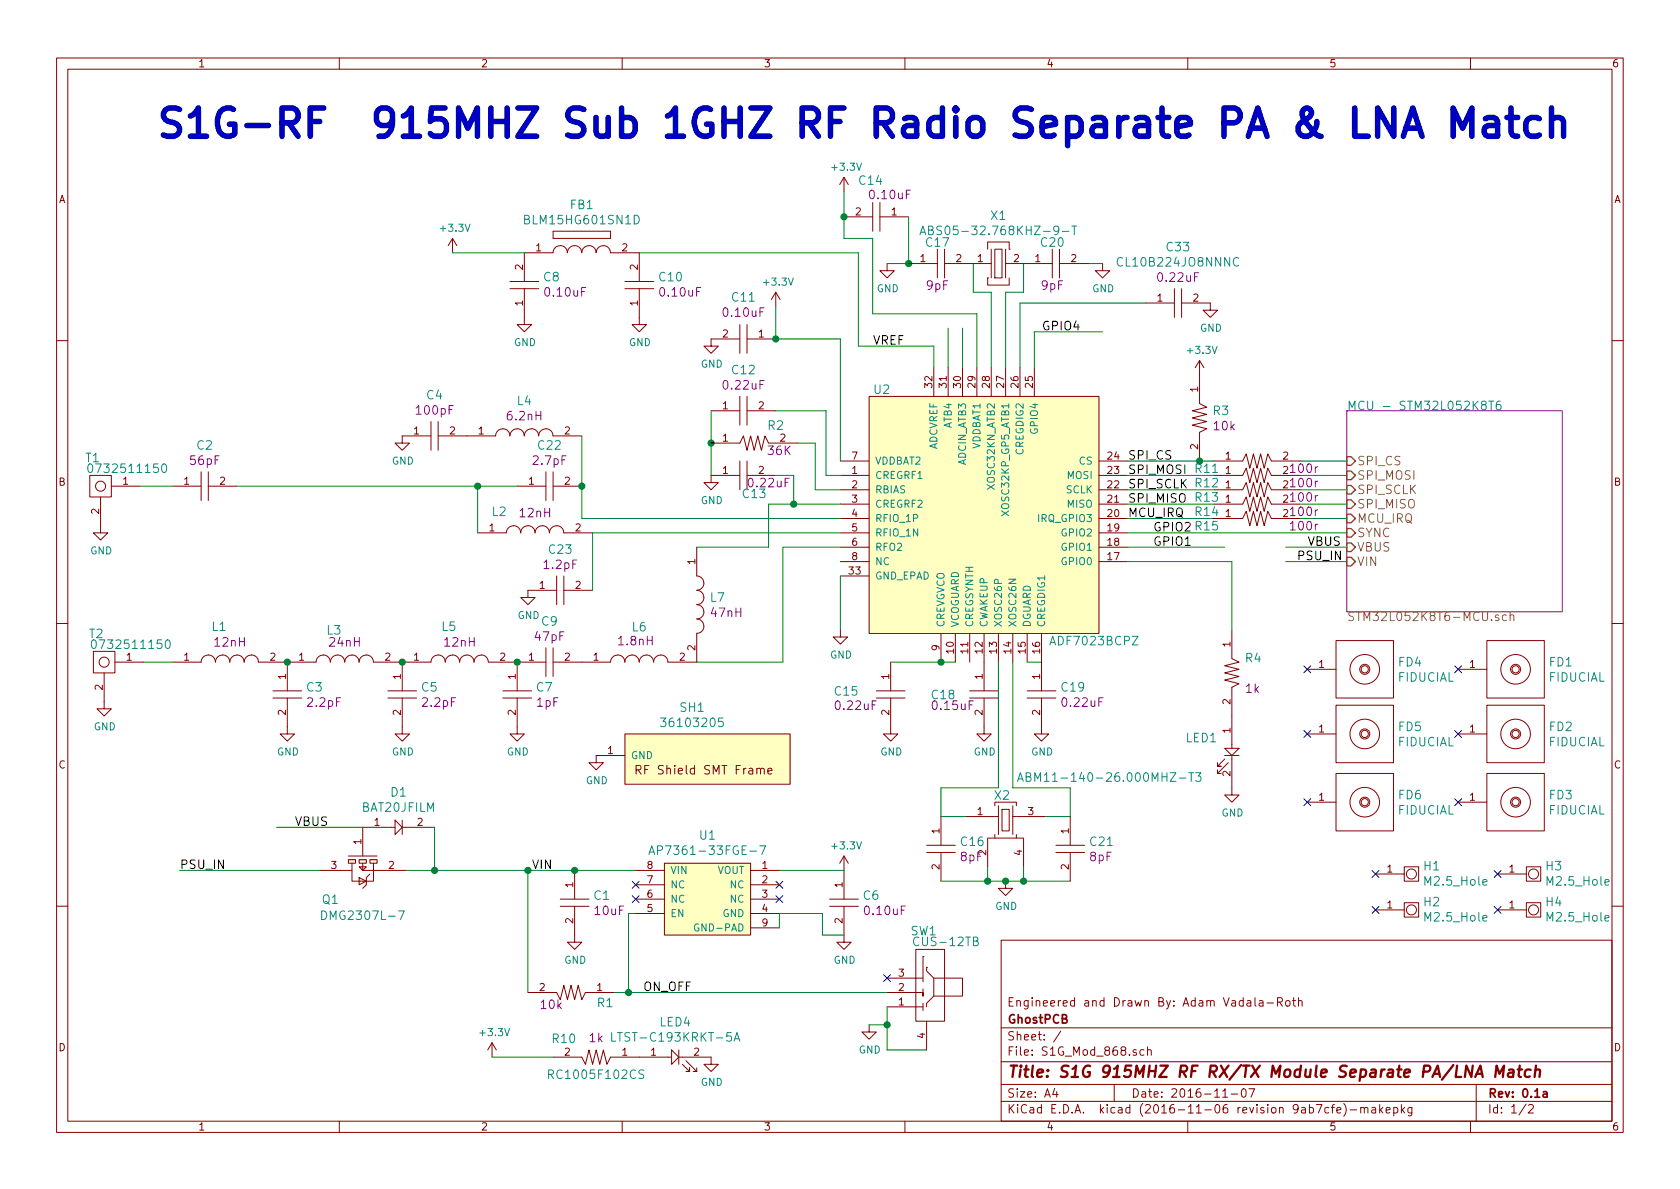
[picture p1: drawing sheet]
<svg xmlns="http://www.w3.org/2000/svg" width="297mm" height="210mm" viewBox="0 0 297 210" stroke-linecap="round" stroke-linejoin="round" font-family="sans-serif">
<defs><g id="words">
<text font-size="7" fill="#0000c2" x="27.3" y="24.4">S1G-RF 915MHZ Sub 1GHZ RF Radio Separate PA &amp; LNA Match</text>
<text font-size="2.8" fill="#840000" x="178" y="190.5">Title: S1G 915MHZ RF RX/TX Module Separate PA/LNA Match</text>
<g font-size="2.1" fill="#008484">
<text x="152" y="32.7">C14</text>
<text x="93.2" y="39.7">BLM15HG601SN1D</text>
<text x="100.9" y="37">FB1</text>
<text x="165.4" y="41.6">ABS05-32.768KHZ-9-T</text>
<text x="175.2" y="38.9">X1</text>
<text x="163.8" y="43.6">C17</text>
<text x="184.1" y="43.6">C20</text>
<text x="198.1" y="47.1">CL10B224JO8NNNC</text>
<text x="206.3" y="44.4">C33</text>
<text x="96.2" y="49.8">C8</text>
<text x="116.6" y="49.8">C10</text>
<text x="129.5" y="53.3">C11</text>
<text x="75.5" y="70.6">C4</text>
<text x="91.5" y="71.6">L4</text>
<text x="129.5" y="66.2">C12</text>
<text x="154.6" y="69.7">U2</text>
<text x="135.8" y="76">R2</text>
<text x="214.5" y="73.4">R3</text>
<text x="238.1" y="72.5">MCU - STM32L052K8T6</text>
<text x="15.1" y="81.7">T1</text>
<text x="16.6" y="83.6">0732511150</text>
<text x="34.8" y="79.5">C2</text>
<text x="95.2" y="79.5">C22</text>
<text x="211.4" y="83.6">R11</text>
<text x="211.4" y="86.2">R12</text>
<text x="211.4" y="88.7">R13</text>
<text x="87" y="91.3">L2</text>
<text x="203.8" y="94">GPIO2 R15</text>
<text x="211.4" y="91.3">R14</text>
<text x="97.1" y="97.9">C23</text>
<text x="125.6" y="106.4">L7</text>
<text x="15.8" y="112.8">T2</text>
<text x="37.5" y="111.6">L1</text>
<text x="57.8" y="112.2">L3</text>
<text x="78.1" y="111.6">L5</text>
<text x="95.8" y="110.6">C9</text>
<text x="111.8" y="111.7">L6</text>
<text x="17.2" y="114.8">0732511150</text>
<text x="186.1" y="114.1">ADF7023BCPZ</text>
<text x="220.2" y="117.1">R4</text>
<text x="247.3" y="117.9">FD4</text>
<text x="274" y="117.9">FD1</text>
<text x="54.3" y="122.3">C3</text>
<text x="74.6" y="122.3">C5</text>
<text x="94.9" y="122.3">C7</text>
<text x="120.3" y="125.9">SH1</text>
<text x="147.7" y="123">C15</text>
<text x="164.8" y="123.6">C18</text>
<text x="187.8" y="122.3">C19</text>
<text x="247.2" y="120.5">FIDUCIAL</text>
<text x="273.8" y="120.5">FIDUCIAL</text>
<text x="117.7" y="128.6">36103205</text>
<text x="209.7" y="131.3">LED1</text>
<text x="247.2" y="132">FIDUCIAL</text>
<text x="247.3" y="129.3">FD5</text>
<text x="273.8" y="132">FIDUCIAL</text>
<text x="274" y="129.3">FD2</text>
<text x="64.1" y="143.6">BAT20JFILM</text>
<text x="69.1" y="140.9">D1</text>
<text x="175.9" y="141.4">X2</text>
<text x="183" y="138.2">ABM11-140-26.000MHZ-T3</text>
<text x="247.3" y="141.3">FD6</text>
<text x="274" y="141.3">FD3</text>
<text x="123.7" y="148.5">U1</text>
<text x="170" y="149.6">C16</text>
<text x="192.8" y="149.6">C21</text>
<text x="247.2" y="144">FIDUCIAL</text>
<text x="273.8" y="144">FIDUCIAL</text>
<text x="116.6" y="151.2">AP7361-33FGE-7</text>
<text x="251.8" y="153.9">H1</text>
<text x="273.4" y="153.9">H3</text>
<text x="57" y="159.8">Q1</text>
<text x="105.1" y="159.1">C1</text>
<text x="152.7" y="159.1">C6</text>
<text x="251.8" y="160.3">H2</text>
<text x="252.2" y="156.6">M2.5_Hole</text>
<text x="273.4" y="160.3">H4</text>
<text x="273.8" y="156.6">M2.5_Hole</text>
<text x="57.7" y="162.7">DMG2307L-7</text>
<text x="161" y="165.4">SW1</text>
<text x="162.1" y="167.3">CUS-12TB</text>
<text x="252.2" y="163">M2.5_Hole</text>
<text x="273.8" y="163">M2.5_Hole</text>
<text x="105.7" y="178.1">R1</text>
<text x="97.8" y="184.4">R10</text>
<text x="109.2" y="184.2">LTST-C193KRKT-5A</text>
<text x="116.7" y="181.5">LED4</text>
<text x="97.6" y="190.8">RC1005F102CS</text>
</g>
<g font-size="2.1" fill="#840084">
<text x="154" y="35.2">0.10uF</text>
<text x="96.6" y="52.4">0.10uF</text>
<text x="116.9" y="52.4">0.10uF</text>
<text x="163.9" y="51.3">9pF</text>
<text x="184.2" y="51.3">9pF</text>
<text x="204.9" y="49.8">0.22uF</text>
<text x="128.1" y="56">0.10uF</text>
<text x="128.1" y="68.9">0.22uF</text>
<text x="73.8" y="73.3">100pF</text>
<text x="89.8" y="74.3">6.2nH</text>
<text x="214.7" y="76.1">10k</text>
<text x="33.7" y="82.2">56pF</text>
<text x="94.4" y="82.2">2.7pF</text>
<text x="135.9" y="80.5">36K</text>
<text x="228.3" y="83.6">100r</text>
<text x="131.4" y="88.1">C13</text>
<text x="132.5" y="86.2">0.22uF</text>
<text x="228.3" y="86.2">100r</text>
<text x="228.3" y="88.7">100r</text>
<text x="92" y="91.5">12nH</text>
<text x="228.3" y="91.3">100r</text>
<text x="228.3" y="93.8">100r</text>
<text x="96.3" y="100.6">1.2pF</text>
<text x="94.7" y="113.3">47pF</text>
<text x="125.8" y="109.1">47nH</text>
<text x="38" y="114.3">12nH</text>
<text x="58.4" y="114.3">24nH</text>
<text x="78.7" y="114.3">12nH</text>
<text x="109.5" y="114.1">1.8nH</text>
<text x="54.5" y="125">2.2pF</text>
<text x="74.8" y="125">2.2pF</text>
<text x="94.9" y="125">1pF</text>
<text x="147.9" y="125.5">0.22uF</text>
<text x="165.1" y="125.5">0.15uF</text>
<text x="188" y="125">0.22uF</text>
<text x="220.3" y="122.5">1k</text>
<text x="169.9" y="152.3">8pF</text>
<text x="192.7" y="152.3">8pF</text>
<text x="105.3" y="161.8">10uF</text>
<text x="153.1" y="161.8">0.10uF</text>
<text x="95.7" y="178.4">10k</text>
<text x="104.2" y="184.3">1k</text>
</g>
<g font-size="2.1">
<text x="184.1" y="58.4">GPIO4</text>
<text x="154.3" y="61">VREF</text>
<text x="199.4" y="81.3">SPI_CS</text>
<text x="199.4" y="83.8">SPI_MOSI</text>
<text x="199.4" y="86.4">SPI_SCLK</text>
<text x="199.4" y="88.9">SPI_MISO</text>
<text x="199.4" y="91.4">MCU_IRQ</text>
<text x="203.8" y="96.5">GPIO1</text>
<text x="229.2" y="99.1">PSU_IN</text>
<text x="231.1" y="96.5">VBUS</text>
<text x="52.1" y="146">VBUS</text>
<text x="31.7" y="153.7">PSU_IN</text>
<text x="94" y="153.7">VIN</text>
<text x="113.7" y="175.3">ON_OFF</text>
</g>
<g font-size="2.1" fill="#848400">
<text x="239.9" y="82.3">SPI_CS</text>
<text x="239.9" y="84.8">SPI_MOSI</text>
<text x="239.9" y="89.9">SPI_MISO</text>
<text x="239.9" y="87.4">SPI_SCLK</text>
<text x="239.9" y="92.5">MCU_IRQ</text>
<text x="239.9" y="95">SYNC</text>
<text x="239.9" y="97.5">VBUS</text>
<text x="239.9" y="100.1">VIN</text>
<text x="238.1" y="109.8">STM32L052K8T6-MCU.sch</text>
</g>
<g font-size="2.1" fill="#840000">
<text x="113.6" y="137">RF Shield SMT Frame</text>
<text x="178" y="178">Engineered and Drawn By: Adam Vadala-Roth</text>
<text x="178" y="184">Sheet: /</text>
<text x="178" y="181">GhostPCB</text>
<text x="178" y="186.7">File: S1G_Mod_868.sch</text>
<text x="178" y="196.9">KiCad E.D.A. kicad (2016-11-06 revision 9ab7cfe)-makepkg</text>
<text x="178" y="194.1">Size: A4</text>
<text x="200" y="194.1">Date: 2016-11-07</text>
<text x="263" y="194.1">Rev: 0.1a</text>
<text x="263" y="196.9">Id: 1/2</text>
</g>
<g font-size="1.8" fill="#840000">
<text x="35" y="11.9">1</text>
<text x="85" y="11.9">2</text>
<text x="135" y="11.9">3</text>
<text x="185" y="11.9">4</text>
<text x="235" y="11.9">5</text>
<text x="285" y="11.9">6</text>
<text x="10.4" y="35.9">A</text>
<text x="285.4" y="35.9">A</text>
<text x="151.3" y="38.1">2</text>
<text x="157.6" y="38.1">1</text>
<text x="92.5" y="47.7" transform="rotate(-90 92.5 47.7)">2</text>
<text x="94.8" y="44.4">1</text>
<text x="110" y="44.4">2</text>
<text x="112.8" y="47.7" transform="rotate(-90 112.8 47.7)">2</text>
<text x="162.7" y="46.3">1</text>
<text x="169.1" y="46.3">2</text>
<text x="172.8" y="46.3">1</text>
<text x="179.2" y="46.3">2</text>
<text x="183" y="46.3">1</text>
<text x="189.4" y="46.3">2</text>
<text x="204.6" y="53.3">1</text>
<text x="211" y="53.3">2</text>
<text x="92.5" y="54.1" transform="rotate(-90 92.5 54.1)">1</text>
<text x="112.8" y="54.1" transform="rotate(-90 112.8 54.1)">1</text>
<text x="127.8" y="59.7">2</text>
<text x="134.1" y="59.7">1</text>
<text x="164.8" y="68.5" transform="rotate(-90 164.8 68.5)">32</text>
<text x="167.4" y="68.5" transform="rotate(-90 167.4 68.5)">31</text>
<text x="169.9" y="68.5" transform="rotate(-90 169.9 68.5)">30</text>
<text x="172.5" y="68.5" transform="rotate(-90 172.5 68.5)">29</text>
<text x="175" y="68.5" transform="rotate(-90 175 68.5)">28</text>
<text x="177.5" y="68.5" transform="rotate(-90 177.5 68.5)">27</text>
<text x="180.1" y="68.5" transform="rotate(-90 180.1 68.5)">26</text>
<text x="182.6" y="68.5" transform="rotate(-90 182.6 68.5)">25</text>
<text x="211.8" y="69.3" transform="rotate(-90 211.8 69.3)">1</text>
<text x="73.2" y="76.8">1</text>
<text x="79.5" y="76.8">2</text>
<text x="84.6" y="76.8">1</text>
<text x="99.8" y="76.8">2</text>
<text x="127.8" y="72.4">1</text>
<text x="134.1" y="72.4">2</text>
<text x="127.8" y="83.8">1</text>
<text x="127.8" y="78.1">1</text>
<text x="134.1" y="83.8">2</text>
<text x="137.9" y="78.1">2</text>
<text x="150.6" y="83.8">1</text>
<text x="150.6" y="81.3">7</text>
<text x="195.9" y="83.8">23</text>
<text x="195.9" y="81.3">24</text>
<text x="211.8" y="79.5" transform="rotate(-90 211.8 79.5)">2</text>
<text x="216.7" y="81.3">1</text>
<text x="216.7" y="83.8">1</text>
<text x="226.8" y="81.3">2</text>
<text x="226.8" y="83.8">2</text>
<text x="10.4" y="85.9">B</text>
<text x="21.7" y="85.7">1</text>
<text x="32.5" y="85.7">1</text>
<text x="38.9" y="85.7">2</text>
<text x="93.5" y="85.7">1</text>
<text x="99.8" y="85.7">2</text>
<text x="150.6" y="86.4">2</text>
<text x="150.6" y="88.9">3</text>
<text x="195.9" y="88.9">21</text>
<text x="195.9" y="86.4">22</text>
<text x="216.7" y="86.4">1</text>
<text x="216.7" y="88.9">1</text>
<text x="226.8" y="86.4">2</text>
<text x="226.8" y="88.9">2</text>
<text x="285.4" y="85.9">B</text>
<text x="17.5" y="90.9" transform="rotate(-90 17.5 90.9)">2</text>
<text x="86.5" y="94">1</text>
<text x="101.8" y="94">2</text>
<text x="150.6" y="91.4">4</text>
<text x="150.6" y="94">5</text>
<text x="195.9" y="91.4">20</text>
<text x="195.9" y="94">19</text>
<text x="216.7" y="91.4">1</text>
<text x="226.8" y="91.4">2</text>
<text x="122.9" y="99.8" transform="rotate(-90 122.9 99.8)">1</text>
<text x="150.2" y="101.6">33</text>
<text x="150.6" y="96.5">6</text>
<text x="150.6" y="99.1">8</text>
<text x="195.9" y="99.1">17</text>
<text x="195.9" y="96.5">18</text>
<text x="95.4" y="104.1">1</text>
<text x="101.8" y="104.1">2</text>
<text x="22.4" y="116.8">1</text>
<text x="32.5" y="116.8">1</text>
<text x="47.8" y="116.8">2</text>
<text x="52.9" y="116.8">1</text>
<text x="68.1" y="116.8">2</text>
<text x="73.2" y="116.8">1</text>
<text x="88.4" y="116.8">2</text>
<text x="93.5" y="116.8">1</text>
<text x="99.8" y="116.8">2</text>
<text x="104.9" y="116.8">1</text>
<text x="120.2" y="116.8">2</text>
<text x="122.9" y="115" transform="rotate(-90 122.9 115)">2</text>
<text x="166.1" y="115" transform="rotate(-90 166.1 115)">9</text>
<text x="168.7" y="115.5" transform="rotate(-90 168.7 115.5)">10</text>
<text x="171.2" y="115.5" transform="rotate(-90 171.2 115.5)">11</text>
<text x="173.7" y="115.5" transform="rotate(-90 173.7 115.5)">12</text>
<text x="176.3" y="115.5" transform="rotate(-90 176.3 115.5)">13</text>
<text x="178.8" y="115.5" transform="rotate(-90 178.8 115.5)">14</text>
<text x="181.4" y="115.5" transform="rotate(-90 181.4 115.5)">15</text>
<text x="183.9" y="115.5" transform="rotate(-90 183.9 115.5)">16</text>
<text x="217.6" y="114.4" transform="rotate(-90 217.6 114.4)">1</text>
<text x="233.2" y="118.1">1</text>
<text x="259.9" y="118.1">1</text>
<text x="18.2" y="122" transform="rotate(-90 18.2 122)">2</text>
<text x="50.5" y="120.1" transform="rotate(-90 50.5 120.1)">1</text>
<text x="70.9" y="120.1" transform="rotate(-90 70.9 120.1)">1</text>
<text x="91.2" y="120.1" transform="rotate(-90 91.2 120.1)">1</text>
<text x="157.2" y="120.1" transform="rotate(-90 157.2 120.1)">1</text>
<text x="173.7" y="120.1" transform="rotate(-90 173.7 120.1)">1</text>
<text x="183.9" y="120.1" transform="rotate(-90 183.9 120.1)">1</text>
<text x="217.6" y="124.6" transform="rotate(-90 217.6 124.6)">2</text>
<text x="50.5" y="126.5" transform="rotate(-90 50.5 126.5)">2</text>
<text x="70.9" y="126.5" transform="rotate(-90 70.9 126.5)">2</text>
<text x="91.2" y="126.5" transform="rotate(-90 91.2 126.5)">2</text>
<text x="157.2" y="126.5" transform="rotate(-90 157.2 126.5)">2</text>
<text x="173.7" y="126.5" transform="rotate(-90 173.7 126.5)">2</text>
<text x="183.9" y="126.5" transform="rotate(-90 183.9 126.5)">2</text>
<text x="217.6" y="129.6" transform="rotate(-90 217.6 129.6)">1</text>
<text x="233.2" y="129.5">1</text>
<text x="259.9" y="129.5">1</text>
<text x="10.4" y="135.9">C</text>
<text x="107.5" y="133.3">1</text>
<text x="217.6" y="137.3" transform="rotate(-90 217.6 137.3)">2</text>
<text x="285.4" y="135.9">C</text>
<text x="233.2" y="141.6">1</text>
<text x="259.9" y="141.6">1</text>
<text x="63.9" y="149.3" transform="rotate(-90 63.9 149.3)">1</text>
<text x="66.2" y="146">1</text>
<text x="73.8" y="146">2</text>
<text x="166.1" y="147.4" transform="rotate(-90 166.1 147.4)">1</text>
<text x="172.8" y="144.1">1</text>
<text x="181.8" y="144.1">3</text>
<text x="189" y="147.4" transform="rotate(-90 189 147.4)">1</text>
<text x="58.6" y="153.7">3</text>
<text x="68.7" y="153.7">2</text>
<text x="114.5" y="153.7">8</text>
<text x="134.8" y="153.7">1</text>
<text x="166.1" y="153.8" transform="rotate(-90 166.1 153.8)">2</text>
<text x="180.7" y="151.3" transform="rotate(-90 180.7 151.3)">4</text>
<text x="189" y="153.8" transform="rotate(-90 189 153.8)">2</text>
<text x="245.3" y="154.3">1</text>
<text x="266.9" y="154.3">1</text>
<text x="101.3" y="156.9" transform="rotate(-90 101.3 156.9)">1</text>
<text x="114.5" y="161.3">5</text>
<text x="114.5" y="158.7">6</text>
<text x="114.5" y="156.2">7</text>
<text x="134.8" y="156.2">2</text>
<text x="134.8" y="158.7">3</text>
<text x="134.8" y="161.3">4</text>
<text x="149" y="156.9" transform="rotate(-90 149 156.9)">1</text>
<text x="245.3" y="160.6">1</text>
<text x="266.9" y="160.6">1</text>
<text x="101.3" y="163.3" transform="rotate(-90 101.3 163.3)">2</text>
<text x="134.8" y="163.8">9</text>
<text x="149" y="163.3" transform="rotate(-90 149 163.3)">2</text>
<text x="158.9" y="172.7">3</text>
<text x="95.4" y="175.3">2</text>
<text x="105.6" y="175.3">1</text>
<text x="158.9" y="177.8">1</text>
<text x="158.9" y="175.3">2</text>
<text x="10.4" y="185.9">D</text>
<text x="163.6" y="183.6" transform="rotate(-90 163.6 183.6)">4</text>
<text x="285.4" y="185.9">D</text>
<text x="99.8" y="186.7">2</text>
<text x="110" y="186.7">1</text>
<text x="115.1" y="186.7">1</text>
<text x="122.7" y="186.7">2</text>
<text x="35" y="199.9">1</text>
<text x="85" y="199.9">2</text>
<text x="135" y="199.9">3</text>
<text x="185" y="199.9">4</text>
<text x="235" y="199.9">5</text>
<text x="285" y="199.9">6</text>
</g>
<g font-size="1.8" fill="#008484">
<text x="147.3" y="30.2">+3.3V</text>
<text x="78.1" y="41">+3.3V</text>
<text x="135.2" y="50.5">+3.3V</text>
<text x="155" y="51.7">GND</text>
<text x="193.1" y="51.7">GND</text>
<text x="212.2" y="58.7">GND</text>
<text x="90.9" y="61.2">GND</text>
<text x="111.2" y="61.2">GND</text>
<text x="123.9" y="65">GND</text>
<text x="210.1" y="62.6">+3.3V</text>
<text x="168.3" y="75.7" transform="rotate(-90 168.3 75.7)">ATB4</text>
<text x="183.5" y="76.5" transform="rotate(-90 183.5 76.5)">GPIO4</text>
<text x="69.3" y="82.2">GND</text>
<text x="154.7" y="82.2">VDDBAT2</text>
<text x="165.7" y="79.7" transform="rotate(-90 165.7 79.7)">ADCVREF</text>
<text x="170.8" y="82.3" transform="rotate(-90 170.8 82.3)">ADCIN_ATB3</text>
<text x="173.4" y="79.5" transform="rotate(-90 173.4 79.5)">VDDBAT1</text>
<text x="181" y="80.4" transform="rotate(-90 181 80.4)">CREGDIG2</text>
<text x="190.8" y="82.2">CS</text>
<text x="123.9" y="89.1">GND</text>
<text x="154.7" y="84.7">CREGRF1</text>
<text x="154.7" y="87.2">RBIAS</text>
<text x="154.7" y="89.8">CREGRF2</text>
<text x="175.9" y="86.3" transform="rotate(-90 175.9 86.3)">XOSC32KN_ATB2</text>
<text x="188.5" y="87.2">SCLK</text>
<text x="188.8" y="89.8">MISO</text>
<text x="188.8" y="84.7">MOSI</text>
<text x="154.7" y="92.3">RFIO_1P</text>
<text x="154.7" y="94.9">RFIO_1N</text>
<text x="178.4" y="90.7" transform="rotate(-90 178.4 90.7)">XOSC32KP_GP5_ATB1</text>
<text x="183.8" y="92.3">IRQ_GPIO3</text>
<text x="187.9" y="94.9">GPIO2</text>
<text x="16" y="98">GND</text>
<text x="154.7" y="97.4">RFO2</text>
<text x="154.7" y="99.9">NC</text>
<text x="187.9" y="99.9">GPIO0</text>
<text x="187.9" y="97.4">GPIO1</text>
<text x="154.7" y="102.5">GND_EPAD</text>
<text x="91.5" y="109.5">GND</text>
<text x="167" y="111" transform="rotate(-90 167 111)">CREVGVCO</text>
<text x="169.5" y="111" transform="rotate(-90 169.5 111)">VCOGUARD</text>
<text x="172.1" y="111" transform="rotate(-90 172.1 111)">CREGSYNTH</text>
<text x="174.6" y="111" transform="rotate(-90 174.6 111)">CWAKEUP</text>
<text x="177.2" y="111" transform="rotate(-90 177.2 111)">XOSC26P</text>
<text x="179.7" y="111" transform="rotate(-90 179.7 111)">XOSC26N</text>
<text x="182.2" y="111" transform="rotate(-90 182.2 111)">DGUARD</text>
<text x="184.8" y="111" transform="rotate(-90 184.8 111)">CREGDIG1</text>
<text x="146.8" y="116.5">GND</text>
<text x="16.6" y="129.2">GND</text>
<text x="49" y="133.6">GND</text>
<text x="69.3" y="133.6">GND</text>
<text x="89.6" y="133.6">GND</text>
<text x="111.5" y="134.2">GND</text>
<text x="155.7" y="133.6">GND</text>
<text x="172.2" y="133.6">GND</text>
<text x="182.3" y="133.6">GND</text>
<text x="103.6" y="138.7">GND</text>
<text x="216" y="144.4">GND</text>
<text x="118.5" y="154.6">VIN</text>
<text x="126.8" y="154.6">VOUT</text>
<text x="147.3" y="150.2">+3.3V</text>
<text x="118.5" y="159.6">NC</text>
<text x="118.5" y="157.1">NC</text>
<text x="129.1" y="157.1">NC</text>
<text x="129.1" y="159.6">NC</text>
<text x="176" y="160.9">GND</text>
<text x="118.5" y="162.2">EN</text>
<text x="123.4" y="164.7">GND-PAD</text>
<text x="127.8" y="162.2">GND</text>
<text x="99.8" y="170.4">GND</text>
<text x="147.4" y="170.4">GND</text>
<text x="85" y="183.2">+3.3V</text>
<text x="151.8" y="186.3">GND</text>
<text x="123.9" y="192">GND</text>
</g>
<text font-size="1.8" fill="#840084" x="174.4" y="151.3" transform="rotate(-90 174.4 151.3)">2</text>
</g></defs>
<g fill="none" stroke="#840000" stroke-width=".18">
<path d="M10 10.3h277v189.9h-277zM12 12.2h273v186.1h-273zM60 10.3v1.9M110 10.3v1.9M160 10.3v1.9M210 10.3v1.9M260 10.3v1.9M149.2 31.4l-.7 1.2M149.2 31.4v2.5M149.2 31.4l.8 1.2M149.2 38.3h5.1M154.3 35.8v5.1"/>
<path d="M155.6 35.8v5.1M155.6 38.3h5.1M80 42.2l-.8 1.2M80 42.2v2.5M80 42.2l.8 1.2M90.2 51h5M90.2 49.8h5M92.7 51v6.4h1.3l-1.3 1.3-1.3-1.3h1.3M97.8 40.9h10.1v1.3h-10.1zM99.1 43.5a1.26 1.26 0 0 0-1.3 1.2h-5.1v5.1M99.1 43.4a1.25 1.25 0 0 1 1.2 1.3M101.6 43.5a1.26 1.26 0 0 0-1.3 1.2"/>
<path d="M101.6 43.4a1.25 1.25 0 0 1 1.2 1.3 1.3 1.3 0 0 1 1.3-1.2M104.1 43.4a1.25 1.25 0 0 1 1.3 1.3M106.7 43.5a1.26 1.26 0 0 0-1.3 1.2M106.7 43.4a1.25 1.25 0 0 1 1.2 1.3h5.1v5.1M110.5 51h5.1M110.5 49.8h5.1M113 51v6.4h1.3l-1.3 1.3-1.2-1.3h1.2M130.8 59.9h-5.1v1.3h1.3l-1.3 1.3-1.2-1.3h1.2M130.8 57.4v5.1M132.1 57.4v5.1M132.1 59.9h5.1M137.2 51.7l-.8 1.3"/>
<path d="M137.2 51.7v2.5M137.2 51.7l.7 1.3M156.8 46.6v1.3h1.3l-1.3 1.2-1.2-1.2h1.2M160.7 46.6h5M165.7 44.1v5M167 46.6h7.6M167 44.1v5M174.6 49.1h.1M174.6 44.1v-1.3h3.8v1.3M174.6 49.1v1.3h3.8v-1.3M174.6 46.6h.7M175.3 44.1v5"/>
<path d="M175.9 44.1h1.3v5h-1.3zM177.8 44.1v5M177.8 46.6h.6M178.4 44.1h.1M178.5 46.6h7.6M186.1 44.1v5M187.3 46.6h5.1M187.3 44.1v5M194.9 46.6v1.3h1.3l-1.3 1.2-1.2-1.2h1.2M202.6 53.6h5M207.6 51v5.1M208.9 53.6h5.1v1.3h1.3l-1.3 1.2-1.3-1.2h1.3"/>
<path d="M208.9 51v5.1M10 60.2h2M76.2 77.1h-5.1v1.3h1.3l-1.3 1.2-1.3-1.2h1.3M76.2 74.5v5.1M77.5 74.5v5.1M88.9 75.8a1.26 1.26 0 0 0-1.3 1.3h-10.1M88.9 75.8a1.25 1.25 0 0 1 1.2 1.3M91.4 75.8a1.26 1.26 0 0 0-1.2 1.3M91.4 75.8a1.25 1.25 0 0 1 1.3 1.3 1.3 1.3 0 0 1 1.3-1.3M94 75.8a1.25 1.25 0 0 1 1.2 1.3M96.5 75.8a1.26 1.26 0 0 0-1.3 1.3M96.5 75.8a1.25 1.25 0 0 1 1.3 1.3h5.1"/>
<path d="M125.7 78.4h5.1l.6-1.3 .7 2.5 .6-2.5 .6 2.5 .7-2.5 .6 2.5 .7-2.5 .6 1.3h5.1M125.7 72.6h5.1M130.8 70.1v5.1M132.1 70.1v5.1M132.1 72.6h5.1M153.7 70.1h40.6v41.9h-40.6zM165.1 65v5.1M167.6 65v5.1M170.2 65v5.1M172.7 65v5.1M175.3 65v5.1M177.8 65v5.1"/>
<path d="M180.3 65v5.1M182.9 65v5.1M212.1 63.7v7.7l1.3 .6-2.6 .6 2.6 .7-2.6 .6 2.6 .6-2.6 .7 2.6 .6-1.3 .6v5.1M212.1 63.7l-.8 1.3M212.1 63.7l.8 1.3M285 60.2h2M15.9 84.1h3.8v3.8h-3.8zM17.8 87.9v6.3h1.2l-1.2 1.3-1.3-1.3h1.3M19.7 86h5.1M30.5 86h5.1M35.6 83.4v5.1M36.8 83.4v5.1"/>
<path d="M36.8 86h5.1M90.8 93a1.26 1.26 0 0 0-1.3 1.2h-5M90.8 93a1.25 1.25 0 0 1 1.2 1.2M91.4 86h5.1M93.3 93a1.26 1.26 0 0 0-1.2 1.2M93.3 93a1.25 1.25 0 0 1 1.3 1.2M95.9 93a1.26 1.26 0 0 0-1.3 1.2M95.9 93a1.25 1.25 0 0 1 1.2 1.2M96.5 83.4v5.1M97.8 83.4v5.1M97.8 86h5.1M98.4 93a1.26 1.26 0 0 0-1.2 1.2"/>
<path d="M98.4 93a1.25 1.25 0 0 1 1.3 1.2h5.1M123.2 96.8v5a1.25 1.25 0 0 1 1.2 1.3M130.8 84.1h-5.1v1.2h1.3l-1.3 1.3-1.2-1.3h1.2M130.8 81.5v5.1M132.1 81.5v5.1M132.1 84.1h5.1M148.6 84.1h5.1M148.6 86.6h5.1M148.6 89.1h5.1M148.6 91.7h5.1M148.6 94.2h5.1M148.6 96.8h5.1"/>
<path d="M148.6 81.5h5.1M148.6 99.3h5.1M194.3 84.1h5.1M194.3 86.6h5.1M194.3 89.1h5.1M194.3 91.7h5.1M194.3 94.2h5.1M194.3 96.8h5.1M194.3 81.5h5.1M194.3 99.3h5.1M214.6 81.5h5.1l.6-1.2 .7 2.5 .6-2.5 .6 2.5 .7-2.5 .6 2.5 .7-2.5 .6 1.2h5.1M214.6 84.1h5.1l.6-1.3 .7 2.5 .6-2.5 .6 2.5 .7-2.5 .6 2.5 .7-2.5 .6 1.3h5.1"/>
<path d="M214.6 86.6h5.1l.6-1.3 .7 2.6 .6-2.6 .6 2.6 .7-2.6 .6 2.6 .7-2.6 .6 1.3h5.1M214.6 89.1h5.1l.6-1.2 .7 2.5 .6-2.5 .6 2.5 .7-2.5 .6 2.5 .7-2.5 .6 1.2h5.1M214.6 91.7h5.1l.6-1.3 .7 2.6 .6-2.6 .6 2.6 .7-2.6 .6 2.6 .7-2.6 .6 1.3h5.1M10 110.3h2M16.5 115.2h3.8v3.8h-3.8zM18.4 119v6.3h1.3l-1.3 1.3-1.3-1.3h1.3M20.3 117.1h5.1M36.8 115.8a1.26 1.26 0 0 0-1.2 1.3h-5.1M36.8 115.8a1.25 1.25 0 0 1 1.3 1.3M39.4 115.8a1.26 1.26 0 0 0-1.3 1.3M39.4 115.8a1.25 1.25 0 0 1 1.2 1.3 1.3 1.3 0 0 1 1.3-1.3M41.9 115.8a1.25 1.25 0 0 1 1.3 1.3"/>
<path d="M44.4 115.8a1.26 1.26 0 0 0-1.2 1.3M44.4 115.8a1.25 1.25 0 0 1 1.3 1.3h10.2a1.25 1.25 0 0 1 1.2-1.3M50.8 117.1v5.1M57.1 115.8a1.25 1.25 0 0 1 1.3 1.3M59.7 115.8a1.26 1.26 0 0 0-1.3 1.3M59.7 115.8a1.25 1.25 0 0 1 1.2 1.3 1.3 1.3 0 0 1 1.3-1.3M62.2 115.8a1.25 1.25 0 0 1 1.3 1.3M64.8 115.8a1.26 1.26 0 0 0-1.3 1.3M64.8 115.8a1.25 1.25 0 0 1 1.2 1.3M71.1 117.1v5.1M77.5 115.8a1.26 1.26 0 0 0-1.3 1.3h-10.2M77.5 115.8a1.25 1.25 0 0 1 1.2 1.3 1.3 1.3 0 0 1 1.3-1.3"/>
<path d="M80 115.8a1.25 1.25 0 0 1 1.3 1.3M82.5 115.8a1.26 1.26 0 0 0-1.2 1.3M82.5 115.8a1.25 1.25 0 0 1 1.3 1.3 1.3 1.3 0 0 1 1.3-1.3M85.1 115.8a1.25 1.25 0 0 1 1.2 1.3M86.4 117.1h10.1M91.4 117.1v5.1M96.5 114.5v5.1M97.8 114.5v5.1M98.4 104.4h-5.1v1.3h1.3l-1.3 1.2-1.2-1.2h1.2M98.4 101.8v5.1M99.7 101.8v5.1M99.7 104.4h5.1"/>
<path d="M109.2 115.8a1.26 1.26 0 0 0-1.3 1.3h-10.1M109.2 115.8a1.25 1.25 0 0 1 1.3 1.3M111.8 115.8a1.26 1.26 0 0 0-1.3 1.3M111.8 115.8a1.25 1.25 0 0 1 1.2 1.3 1.3 1.3 0 0 1 1.3-1.3M114.3 115.8a1.25 1.25 0 0 1 1.2 1.3M116.8 115.8a1.26 1.26 0 0 0-1.2 1.3M116.8 115.8a1.25 1.25 0 0 1 1.3 1.3M123.2 104.4a1.25 1.25 0 0 1 1.2 1.3M123.2 106.9a1.25 1.25 0 0 1 1.2 1.3M123.2 109.5a1.25 1.25 0 0 1 1.2 1.2M123.2 112v5.1h-5.1M124.5 103.1a1.25 1.25 0 0 1-1.3 1.3"/>
<path d="M124.5 105.7a1.25 1.25 0 0 1-1.3 1.2M124.5 108.2a1.25 1.25 0 0 1-1.3 1.2M124.5 110.7a1.25 1.25 0 0 1-1.3 1.3M148.6 111.4v1.2h1.3l-1.3 1.3-1.3-1.3h1.3M148.6 101.8h5.1M157.5 117.1v5.1M166.4 112v5.1M168.9 112v5.1M171.4 112v5.1M174 112v10.2M176.5 112v5.1M179.1 112v5.1"/>
<path d="M181.6 112v5.1M184.1 112v10.2M217.8 111.4v5.1l1.3 .6-2.6 .6 2.6 .7-2.6 .6 2.6 .6-2.6 .7 2.6 .6-1.3 .6v10.8M231.1 118.4h5.1M236.2 113.3h10.2v10.1h-10.2zM241.3 118.4h.1M257.8 118.4h5.1M262.9 113.3h10.1v10.1h-10.1zM268 118.4h.1M285 110.3h2M48.3 122.2h5M48.3 123.4h5"/>
<path d="M50.8 123.4v6.4h1.3l-1.3 1.3-1.3-1.3h1.3M68.6 122.2h5.1M68.6 123.4h5.1M71.1 123.4v6.4h1.3l-1.3 1.3-1.3-1.3h1.3M88.9 122.2h5.1M88.9 123.4h5.1M91.4 123.4v6.4h1.3l-1.3 1.3-1.2-1.3h1.2M110.5 129.8h29.2v8.9h-29.2zM110.5 133.6h-5.1v1.3h1.3l-1.3 1.2-1.3-1.2h1.3M112.5 136.1h.7l.1-.2v-.4l-.2-.1h-.6v1.5M112.8 136.1l.5 .8M135.8 136.4l.7-.2-.1-.3h-.4l-.2 .2v.7h.6"/>
<path d="M138.4 138.7h.1M154.9 122.2h5.1M154.9 123.4h5.1M157.5 123.4v6.4h1.2l-1.2 1.3-1.3-1.3h1.3M171.4 122.2h5.1M171.4 123.4h5.1M174 123.4v6.4h1.3l-1.3 1.3-1.3-1.3h1.3M181.6 122.2h5.1M181.6 123.4h5.1M184.1 123.4v6.4h1.3l-1.3 1.3-1.2-1.3h1.2M215.3 136.1v.7M215.3 136.8h.6"/>
<path d="M216.5 132.3h2.6l-1.3 1.3zM216.5 134.2l-1.2 1.3h.6h-.6v-.6M216.5 133.6h2.6M217.2 134.9l-1.9 1.9M217.8 133.6v7h1.3l-1.3 1.3-1.3-1.3h1.3M231.1 129.8h5.1M236.2 124.7h10.2v10.2h-10.2zM236.2 136.8h10.2v10.1h-10.2zM241.3 129.8h.1M257.8 129.8h5.1M262.9 124.7h10.1v10.2h-10.1zM262.9 136.8h10.1v10.1h-10.1z"/>
<path d="M268 129.8h.1M56.5 153.9h5.7M61.6 152h1.3v.6h-1.3zM61.6 151.4h5.1M62.2 152.6v3.2h3.8v-3.2M63.5 152h1.3v.6h-1.3zM63.5 153.3h1.3l-.7 .6zM63.5 155.2l1.3 .6-1.3 .7zM64.1 152.6v1.3h7.7M65.4 152h1.3v.6h-1.3zM65.4 154.6l-.6 .6v1.3l-.7 .6M69.8 145l1.3 1.3-1.3 1.3z"/>
<path d="M69.8 146.3h-5.7v5.1M71.1 145v2.6M71.1 146.3h5.7M99.1 159h5M101.6 153.9v5.1M112.4 159h5.1M112.4 153.9h5.1M112.4 156.5h5.1M117.5 152.6h15.2v12.7h-15.2zM132.7 159h5.1M132.7 153.9h5.1M132.7 156.5h5.1"/>
<path d="M146.7 159h5.1M149.2 151.4v7.6M149.2 151.4l-.7 1.2M149.2 151.4l.8 1.2M163.8 149.5h5.1M163.8 150.7h5.1M166.4 144.4v5.1M166.4 150.7v5.1M170.8 144.4h5M174.6 148.2h6.4M174.6 148.3v5M175.9 142.5v-.6h3.8v.6"/>
<path d="M175.9 147.6v.6M175.9 144.4h.6M176.5 142.5v5.1M177.2 143.1h1.2v3.8h-1.2zM177.8 155.8v1.3h1.3l-1.3 1.3-1.3-1.3h1.3M179.1 142.5v5.1M179.1 144.4h.6M179.7 147.6v.6M179.8 144.4h5M181 148.3v5M186.7 149.5h5.1M186.7 150.7h5.1"/>
<path d="M189.2 144.4v5.1M189.2 150.7v5.1M231.1 141.9h5.1M241.3 141.9h.1M243.2 154.6h5.1M248.3 153.3h2.5v2.5h-2.5zM248.3 159.6h2.5v2.6h-2.5zM257.8 141.9h5.1M264.8 154.6h5.1M268 141.9h.1M269.9 159.6h2.5v2.6h-2.5zM269.9 153.3h2.5v2.5h-2.5z"/>
<path d="M10 160.2h2M93.3 175.5h5.1l.7 1.3 .6-2.6 .6 2.6 .7-2.6 .6 2.6 .6-2.6 .7 2.6 .6-1.3h5.1M99.1 160.3h5M101.6 160.3v6.3h1.3l-1.3 1.3-1.3-1.3h1.3M112.4 161.5h5.1M132.7 161.5h5.1M132.7 164.1h5.1M146.7 160.3h5.1M149.2 160.3v6.3h1.3l-1.3 1.3-1.2-1.3h1.2M156.8 178h6.4M156.8 173h6.4M161.9 167.9h5.1v12.7h-5.1z"/>
<path d="M163.2 169.2h.1M163.2 174.9v1.2v-.6h-6.4M163.2 169.2v4.4M163.2 177.4v1.3M163.8 171.1h.1M163.8 171.1v.6l1.3 1.3v3.1l-1.3 1.3v.6M165.1 173h5.1v3.1h-5.1M177 166.3h108v32h-108zM221.9 176.4v1.3l.2 .2M222.7 177h.5l.1 .9M223.3 177.3l-.5 .1-.2 .2 .1 .2 .1 .1 .5-.1M224 177.4h1.2"/>
<path d="M225.9 177.2l.7-.1 .1-.2v-.3l-.3-.2h-.5v1.5M226.2 177.2l.5 .7M227.4 177.1l.2-.2 .4 .2v.7l-.2 .1-.4-.1zM228.5 176.9h.6M228.7 176.4v1.3l.4 .2M229.6 177.1l.2-.2 .3 .1 .1 .9M229.6 176.4v1.5M243.2 160.9h5.1M264.8 160.9h5.1M285 160.2h2M60 198.3v1.9M87 184.4l-.8 1.3"/>
<path d="M87 184.4v2.5M87 184.4l.8 1.3M97.8 186.9h5.1l.6 1.3 .6-2.5 .7 2.5 .6-2.5 .6 2.5 .7-2.5 .6 2.5 .6-1.3h10.8M110 198.3v1.9M118.7 185.7l1.3 1.2-1.3 1.3zM120 186.9h5.7v1.3h1.3l-1.3 1.3-1.2-1.3h1.2M120 185.7v2.5M120.6 188.2l1.3 1.3v-.7v.7h-.6M121.3 187.6l1.9 1.9M122.6 189.5h.6M123.2 188.8v.7M153.7 181.2v1.3h1.2l-1.2 1.3-1.3-1.3h1.3"/>
<path d="M160 198.3v1.9M163.8 180.6v5.1M177 194.8h108M177 191.8h108M177 187.8h108M177 181.8h108M186.5 192.5l-.4 1h1M186.8 193v1M187.6 182.3l-1.3 2M197 191.8v3M202.3 185.7l-.5-.1-.3 .3 .2 .6h.6M202.9 185.7h.1a.37 .37 0 0 1 .6 .1v.8"/>
<path d="M202.9 185.1v1.5M210 198.3v1.9M216.2 194h.8M217.7 193.5h1.1M219.6 192.7l.4-.2a.94 .94 0 0 1 0 1.5 .82 .82 0 0 1-.4-1.3zM220.8 192.5h1l-.6 1.5M234.9 195.9l-.4-.1-.3 .3 .1 .6 .2 .1 .4-.1M235.4 195.8h.5M235.9 195.3l-.3 .2v1.3M236.4 196.3l.7-.1-.1-.3-.4-.1-.2 .2v.7h.6M237.6 195.1a1.71 1.71 0 0 1 0 2.3M238.7 196.3h1.2"/>
<path d="M240.6 196l.2-.2 .3 .1 .1 .9M240.6 195.8v1M241.2 196l.2-.2 .4 .1 .1 .9M242.6 195.9h.6v.9M243.2 196.2l-.5 .1-.2 .2 .1 .2 .1 .1 .5-.1M243.9 195.3v1.5M244.1 196.3l.4 .5M244.5 195.8l-.6 .6M245.1 196.3l.7-.1-.1-.3-.4-.1-.2 .2v.7h.6M246.4 195.9l.5-.1 .2 .3-.1 .6h-.6M246.4 195.8v1.5M247.8 195.3v1.5"/>
<path d="M247.9 196.3l.5 .5M248.4 195.8l-.6 .6M249.6 195.8v1.4l-.2 .1h-.4M249.6 195.9l-.4-.1-.3 .3 .1 .6 .2 .1 .4-.1M260 198.3v1.9M261 191.8v6.5M269.8 195.2l-1.2 2M270.3 195.5l.2-.2h.3l.3 .5-.9 1h.9"/>
<circle cx="17.8" cy="86" r=".89"/>
<circle cx="18.4" cy="117.1" r=".89"/>
<circle cx="241.3" cy="118.4" r="2.62"/>
<circle cx="241.3" cy="118.4" r=".63"/>
<circle cx="241.3" cy="118.4" r=".89"/>
<circle cx="268" cy="118.4" r="2.62"/>
<circle cx="268" cy="118.4" r=".89"/>
<circle cx="268" cy="118.4" r=".63"/>
<circle cx="241.3" cy="129.8" r="2.62"/>
<circle cx="241.3" cy="129.8" r=".89"/>
<circle cx="241.3" cy="129.8" r=".63"/>
<circle cx="268" cy="129.8" r="2.62"/>
<circle cx="268" cy="129.8" r=".89"/>
<circle cx="268" cy="129.8" r=".63"/>
<circle cx="241.3" cy="141.9" r="2.62"/>
<circle cx="241.3" cy="141.9" r=".89"/>
<circle cx="241.3" cy="141.9" r=".63"/>
<circle cx="249.6" cy="154.6" r=".89"/>
<circle cx="268" cy="141.9" r="2.62"/>
<circle cx="268" cy="141.9" r=".89"/>
<circle cx="268" cy="141.9" r=".63"/>
<circle cx="271.1" cy="154.6" r=".89"/>
<circle cx="249.6" cy="160.9" r=".89"/>
<circle cx="271.1" cy="160.9" r=".89"/>
</g>
<path d="M272.9 193.1h.6v.9M273.5 193.4l-.5 .1-.2 .2 .1 .2 .1 .1 .5-.1" fill="none" stroke="#840000" stroke-width=".3"/>
<path d="M260.4 188.4l-.3 2-.8-2-.3 2M260.8 190.4l.9-2 .5 2M261.1 189.9h1M264.4 190.4l.2-2 .5 1.5 .8-1.5-.2 2M266.8 189.2h.8l-.1 1.2M267.6 189.6l-.7 .1a.4 .4 0 0 0-.3 .3 .4 .4 0 0 0 .3 .4l.6-.1M268.4 189.1h.7M268.7 188.4l-.2 1.8 .1 .1 .3 .1M270.6 189.2a.68 .68 0 0 0-1 .3v.6l.1 .2 .2 .1 .6-.1M271.5 189.3a.5 .5 0 0 1 .8 .1l-.1 1M271.6 188.4l-.3 2" fill="none" stroke="#840000" stroke-width=".41"/>
<g fill="#ffffc2" stroke="#ffffc2" stroke-width=".18">
<path d="M153.7 70.1h40.6v41.9h-40.6z"/>
<path d="M117.5 152.6h15.2v12.7h-15.2z"/>
<path d="M65.4 152h1.3v.6h-1.3z"/>
<path d="M63.5 152h1.3v.6h-1.3z"/>
<path d="M61.6 152h1.3v.6h-1.3z"/>
<path d="M63.5 153.3h1.3l-.7 .6z"/>
<path d="M63.5 155.2l1.3 .6-1.3 .7z"/>
<path d="M110.5 129.8h29.2v8.9h-29.2z"/>
</g>
<g fill="none" stroke="#008484" stroke-width=".18">
<path d="M112.1 38.1a.77 .77 0 0 1 .9 .7 .77 .77 0 0 1-.9 .8zM189.5 40h.9M189.9 40v1.5M162.7 41.5l.5-1.5 .5 1.5M162.8 41.1h.7M164.2 40.7l.6-.1 .2-.2-.2-.3-.6-.1v1.5h.6l.2-.3a.41 .41 0 0 0-.3-.5M187.8 40.9h1.2M219 45.7a.62 .62 0 0 0-.7 0 .62 .62 0 0 0-.2 .7 .57 .57 0 0 0 .3 .6 .57 .57 0 0 0 .6-.1M262.2 71.6l-.3-.3 .1-.2 .2-.2 .5 .2 .1 .2-.2 .2-.5 .1a.48 .48 0 0 0 .1 .9l.4-.1a.48 .48 0 0 0-.1-.8M263.2 70.9h.9M263.7 70.9v1.6M265.3 70.9a.59 .59 0 0 0-.8 .7v.6l.2 .2 .4 .1 .2-.2 .1-.5-.1-.2-.5-.1-.3 .3"/>
<path d="M15.7 82.2l.3-.2a.97 .97 0 0 1 0 1.6 .84 .84 0 0 1-.3-1.4zM28.7 82.2l.3-.2a.82 .82 0 0 1 .6 .7 .82 .82 0 0 1-.4 .8l-.1 .1a.84 .84 0 0 1-.4-1.4zM16.3 113.3l.4-.1a.97 .97 0 0 1 0 1.5 .84 .84 0 0 1-.4-1.4zM29.4 113.3l.2-.1a.82 .82 0 0 1 .6 .6 .82 .82 0 0 1-.3 .8l-.2 .1a.84 .84 0 0 1-.3-1.4zM116.8 127h.9l-.5 .6 .5 .1v.6l-.3 .2h-.4l-.2-.2M127.8 127h-.7l-.1 .7 .2-.1h.5l.2 .2-.1 .5-.2 .2h-.4l-.2-.2M179.9 138.2l.5-1.6 .5 1.6M180.1 137.7h.7M181.4 137.4l.8-.2v-.4l-.8-.2v1.6h.6l.2-.2 .1-.3-.1-.3h-.3M210.2 136.6h.8M210.6 136.6v1.6M211.4 136.6h.9l-.5 .6 .4 .1 .1 .2-.1 .6-.6 .1-.2-.2"/>
<path d="M114.7 151.1l.5-1.5 .5 1.5M114.9 150.7h.7M134.3 149.6h1.1l-.7 1.5M56.9 161.1a.77 .77 0 0 1 .9 .7 .77 .77 0 0 1-.9 .8zM70.5 161.1h1l-.7 1.5M123.5 163.4a.59 .59 0 0 0-.7 .6 .59 .59 0 0 0 .7 .6l.1-.5h-.3M97 190l.7-.1 .2-.2-.1-.4-.2-.1h-.6v1.5M108.2 182.6v1.5h.7M129.8 184.1l.5-1.5 .5 1.5M129.9 183.7h.8"/>
</g>
<path d="M239.5 19.1v5h2.4M246.4 19.1v5l-2.8-5v5M267.2 19.1v4.3l.2 .5 .5 .2h.5M274.3 19.1v5M248.1 24.1l1.7-5 1.6 5M248.6 22.7h2.4M256.9 24.1v-5l1.7 3.6 1.6-3.6v5M262.6 21l.5-.2h1l.4 .2 .3 .5v2.6M264.8 22l-.5 .2h-1.2a.98 .98 0 0 0-.7 .9 .98 .98 0 0 0 .7 1h1.2l.5-.2M266.4 20.8h2M272.2 21l-.5-.2h-1l-.4 .2-.5 .7v1.5l.5 .7 .4 .2h1l.5-.2M274.3 21.3a1.36 1.36 0 0 1 1.9-.3l.3 .5v2.6" fill="none" stroke="#0000c2" stroke-width=".99"/>
<g fill="none" stroke="#008400" stroke-width=".18">
<path d="M149.2 33.9v8.3h5.1v13.3h18.4v9.5M160.7 38.3v8.3h-3.9M80 44.7h12.7M113 44.7h38.8v16.5h13.3v3.8M137.2 54.2v5.7h11.4v21.6M167.6 58v7M170.2 58v7M172.1 46.6v5.1h3.2v13.3M181 46.6v5.1h-3.2v13.3M192.4 46.6h2.5M194.9 58.7h-12v6.3M202.6 53.6h-22.3v11.4"/>
<path d="M102.9 77.1v14.6h45.7M125.7 72.6v11.5M137.2 72.6h8.8v11.5h2.6M141 78.4h3.1v8.2h4.5M24.8 86h5.7M41.9 86h49.5M84.5 86v8.2M137.2 84.1h3.1v5M148.6 89.1h-12.7v7.7h-12.7M148.6 96.8h-10.2v20.3h-15.2M148.6 94.2h-43.8v10.2M199.4 86.6h15.2"/>
<path d="M199.4 89.1h15.2M199.4 84.1h15.2M199.4 99.3h18.4v12.1M199.4 81.5h15.2M199.4 91.7h15.2M199.4 94.2h38.7M199.4 96.8h17.1M227.3 99.3h10.8M227.3 96.8h10.8M229.9 86.6h8.2M229.9 89.1h8.2M229.9 84.1h8.2"/>
<path d="M229.9 81.5h8.2M229.9 91.7h8.2M25.4 117.1h5.1M148.6 101.8v9.6M157.5 117.1h11.4M176.5 117.1v22.2h-10.1v5.1h4.4M179.1 117.1v22.2h10.1v5.1h-4.4M181.6 117.1h2.5M31.7 153.9h24.8M48.9 146.3h15.2M71.8 153.9h40.6M76.8 146.3v7.6"/>
<path d="M93.3 153.9v21.6M137.8 153.9h11.4M166.4 155.8h22.8M174.6 153.3v2.5M181 153.3v2.5M108.6 175.5h48.2M112.4 161.5h-1.3v14M137.8 164.1v-2.6h7.6v3.8h3.8M156.8 178v7.7h7M87 186.9h10.8M153.7 181.2h3.1"/>
</g>
<g fill="#008400" stroke="#008400" stroke-width=".25">
<circle cx="181" cy="155.8" r=".51"/>
<circle cx="174.6" cy="155.8" r=".51"/>
<circle cx="177.8" cy="155.8" r=".51"/>
<circle cx="125.7" cy="78.4" r=".51"/>
<circle cx="166.4" cy="117.1" r=".51"/>
<circle cx="137.2" cy="59.9" r=".51"/>
<circle cx="50.8" cy="117.1" r=".51"/>
<circle cx="71.1" cy="117.1" r=".51"/>
<circle cx="149.2" cy="38.3" r=".51"/>
<circle cx="160.7" cy="46.6" r=".51"/>
<circle cx="91.4" cy="117.1" r=".51"/>
<circle cx="140.3" cy="89.1" r=".51"/>
<circle cx="212.1" cy="81.5" r=".51"/>
<circle cx="102.9" cy="86" r=".51"/>
<circle cx="84.5" cy="86" r=".51"/>
<circle cx="101.6" cy="153.9" r=".51"/>
<circle cx="111.1" cy="175.5" r=".51"/>
<circle cx="156.8" cy="181.2" r=".51"/>
<circle cx="93.3" cy="153.9" r=".51"/>
<circle cx="76.8" cy="153.9" r=".51"/>
</g>
<g fill="none" stroke="#000084" stroke-width=".18">
<path d="M230.5 117.7l1.2 1.3M231.7 117.7l-1.2 1.3M257.2 117.7l1.2 1.3M258.4 117.7l-1.2 1.3M230.5 129.2l1.2 1.2M231.7 129.2l-1.2 1.2M257.2 129.2l1.2 1.2M258.4 129.2l-1.2 1.2M111.8 155.8l1.2 1.3M111.8 158.4l1.2 1.2M113 155.8l-1.2 1.3M113 158.4l-1.2 1.2"/>
<path d="M137.2 155.8l1.2 1.3M137.2 158.4l1.2 1.2M138.4 155.8l-1.2 1.3M138.4 158.4l-1.2 1.2M230.5 141.2l1.2 1.3M231.7 141.2l-1.2 1.3M242.6 153.9l1.2 1.3M243.8 153.9l-1.2 1.3M257.2 141.2l1.2 1.3M258.4 141.2l-1.2 1.3M264.2 153.9l1.2 1.3M265.4 153.9l-1.2 1.3"/>
<path d="M156.2 172.4l1.3 1.2M157.5 172.4l-1.3 1.2M242.6 160.3l1.2 1.2M243.8 160.3l-1.2 1.2M264.2 160.3l1.2 1.2M265.4 160.3l-1.2 1.2"/>
</g>
<path d="M238.1 72.6h38.1v35.6h-38.1z" fill="none" stroke="#840084" stroke-width=".18"/>
<path d="M265 108.8a.37 .37 0 0 0-.6 .1l.1 .3 .5 .2-.2 .3h-.4M266.3 108.8l-.4-.1-.2 .2v.7a.48 .48 0 0 0 .6 .1M267 108.9l.2-.2 .4 .1 .1 .9M267 108.2v1.5" fill="none" stroke="#848400" stroke-width=".18"/>
<path d="M238.1 80.8h.8l.7 .7-.7 .8h-.8zM238.1 83.3h.8l.7 .8-.7 .7h-.8zM238.1 88.4h.8l.7 .7-.7 .8h-.8zM238.1 85.8h.8l.7 .8-.7 .8h-.8zM238.1 90.9h.8l.7 .8-.7 .8h-.8zM238.1 93.5h.8l.7 .7-.7 .8h-.8zM238.1 96h.8l.7 .8-.7 .7h-.8zM238.1 98.5h.8l.7 .8-.7 .8h-.8z" fill="none" stroke="#848400" stroke-width=".25"/>
<use href="#words"/>
</svg>
